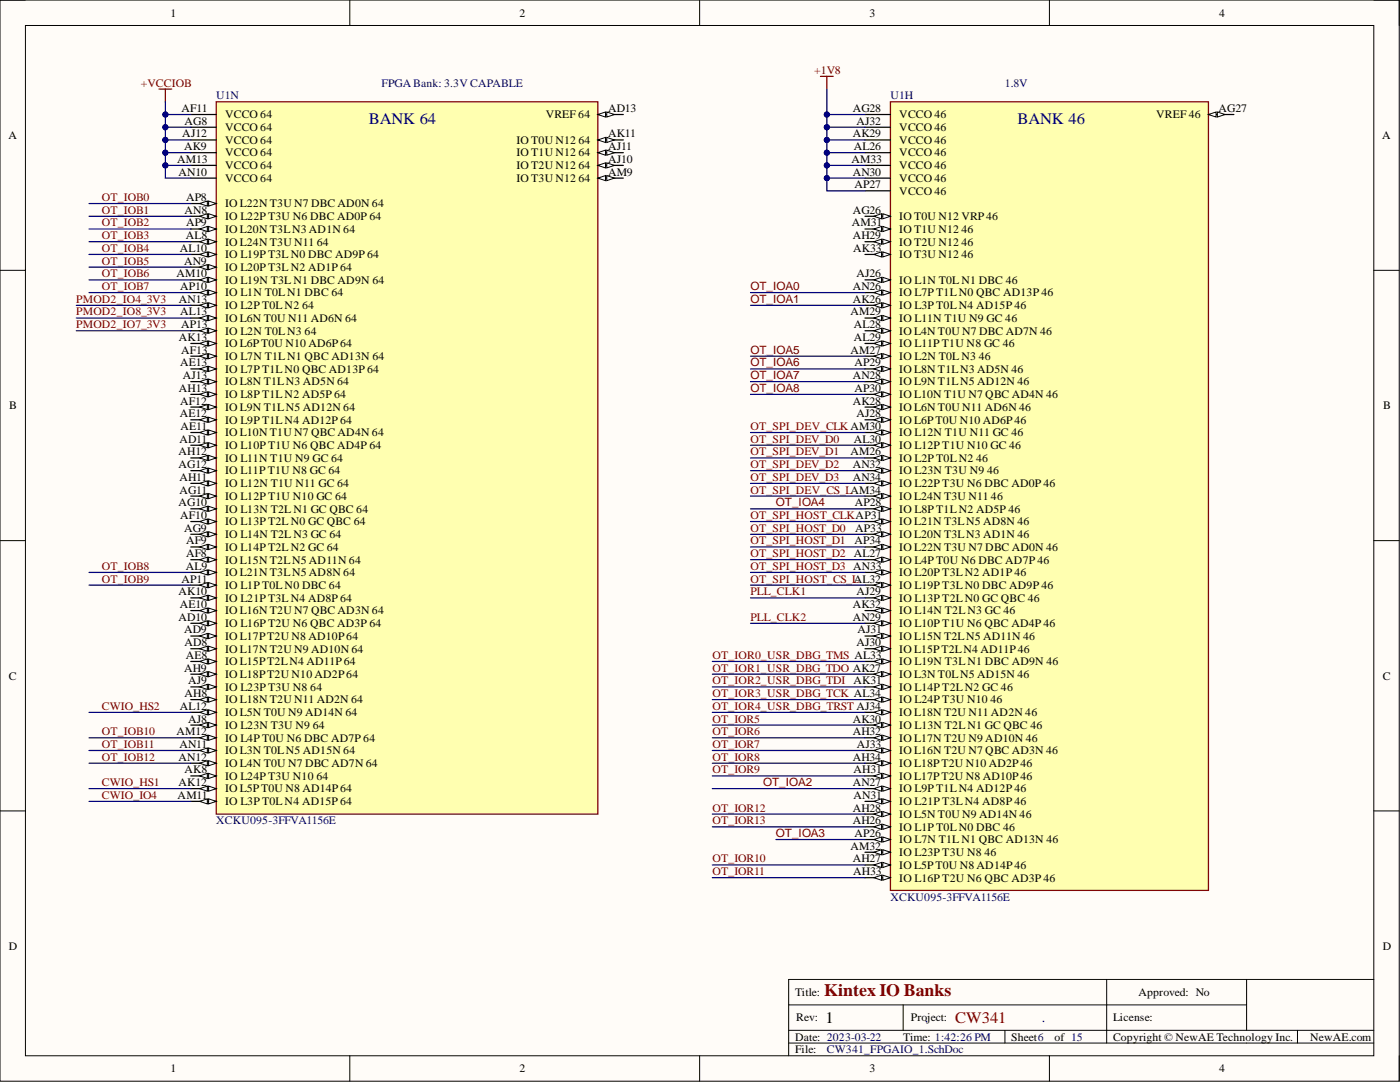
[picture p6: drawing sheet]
<svg xmlns="http://www.w3.org/2000/svg" width="279mm" height="216mm" viewBox="0 0 279 216" stroke-linecap="round" stroke-linejoin="round" font-family="sans-serif">
<defs><g id="words">
<text font-size="3.5" fill="#800000" x="164.5" y="198.7">Kintex IO Banks</text>
<g font-size="3.2" fill="#000080">
<text x="73.6" y="24.7">BANK 64</text>
<text x="203.1" y="24.7">BANK 46</text>
</g>
<text font-size="3.2" x="164.8" y="204.2">1</text>
<text font-size="3.2" fill="#800000" x="190.7" y="204.2">CW341</text>
<g font-size="2.8" fill="#000080">
<text x="184.6" y="204">.</text>
<text x="207.9" y="204">.</text>
</g>
<g font-size="2.3">
<text x="34" y="3.3">1</text>
<text x="103.7" y="3.3">2</text>
<text x="173.6" y="3.3">3</text>
<text x="243.3" y="3.3">4</text>
<text x="36.2" y="22.3">AF11</text>
<text x="44.9" y="23.6">VCCO 64</text>
<text x="108.9" y="23.6">VREF 64</text>
<text x="121.3" y="22.3">AD13</text>
<text x="170.2" y="22.3">AG28</text>
<text x="179.5" y="23.6">VCCO 46</text>
<text x="230.8" y="23.6">VREF 46</text>
<text x="243.2" y="22.3">AG27</text>
<text x="1.7" y="27.8">A</text>
<text x="36.4" y="27.4">AJ12</text>
<text x="36.7" y="30">AK9</text>
<text x="36.8" y="24.9">AG8</text>
<text x="44.9" y="26.2">VCCO 64</text>
<text x="44.9" y="28.7">VCCO 64</text>
<text x="103.1" y="28.7">IO T0U N12</text>
<text x="115.5" y="28.7">64</text>
<text x="121.3" y="27.4">AK11</text>
<text x="121.3" y="30">AJ11</text>
<text x="170.2" y="27.4">AK29</text>
<text x="170.4" y="30">AL26</text>
<text x="170.9" y="24.9">AJ32</text>
<text x="179.5" y="26.2">VCCO 46</text>
<text x="179.5" y="28.7">VCCO 46</text>
<text x="275.9" y="27.8">A</text>
<text x="35.4" y="32.5">AM13</text>
<text x="35.6" y="35">AN10</text>
<text x="44.9" y="31.2">VCCO 64</text>
<text x="44.9" y="33.8">VCCO 64</text>
<text x="103.1" y="31.2">IO T1U N12</text>
<text x="103.1" y="33.8">IO T2U N12</text>
<text x="115.5" y="31.2">64</text>
<text x="115.5" y="33.8">64</text>
<text x="121.3" y="32.5">AJ10</text>
<text x="121.3" y="35">AM9</text>
<text x="169.9" y="32.5">AM33</text>
<text x="170.2" y="35">AN30</text>
<text x="179.5" y="31.2">VCCO 46</text>
<text x="179.5" y="33.8">VCCO 46</text>
<text x="37.1" y="40.1">AP8</text>
<text x="44.9" y="36.3">VCCO 64</text>
<text x="44.9" y="41.4">IO L22N T3U N7 DBC AD0N 64</text>
<text x="103.1" y="36.3">IO T3U N12</text>
<text x="115.5" y="36.3">64</text>
<text x="170.5" y="37.6">AP27</text>
<text x="179.5" y="36.3">VCCO 46</text>
<text x="179.5" y="38.8">VCCO 46</text>
<text x="36.8" y="42.6">AN8</text>
<text x="37.1" y="47.7">AL8</text>
<text x="37.1" y="45.2">AP9</text>
<text x="44.9" y="43.9">IO L22P T3U N6 DBC AD0P 64</text>
<text x="44.9" y="46.5">IO L20N T3LN3 AD1N 64</text>
<text x="170" y="45.2">AM31</text>
<text x="170.2" y="42.6">AG26</text>
<text x="170.2" y="47.7">AH29</text>
<text x="179.5" y="43.9">IO T0U N12 VRP 46</text>
<text x="179.5" y="46.5">IO T1U N12</text>
<text x="191.9" y="46.5">46</text>
<text x="35.9" y="50.3">AL10</text>
<text x="36.7" y="52.8">AN9</text>
<text x="44.9" y="49">IO L24N T3U N11</text>
<text x="44.9" y="51.5">IO L19P T3L N0 DBC AD9P 64</text>
<text x="63.2" y="49">64</text>
<text x="170.3" y="50.3">AK33</text>
<text x="179.5" y="49">IO T2U N12</text>
<text x="179.5" y="51.5">IO T3U N12</text>
<text x="191.9" y="49">46</text>
<text x="191.9" y="51.5">46</text>
<text x="35.2" y="55.3">AM10</text>
<text x="36" y="57.9">AP10</text>
<text x="44.9" y="54.1">IO L20P T3L N2 AD1P 64</text>
<text x="44.9" y="56.6">IO L19N T3L N1 DBC AD9N 64</text>
<text x="44.9" y="59.1">IO L1N T0L N1 DBC 64</text>
<text x="170.2" y="57.9">AN26</text>
<text x="170.9" y="55.3">AJ26</text>
<text x="179.5" y="56.6">IO L1N T0L N1 DBC 46</text>
<text x="179.5" y="59.1">IO L7P T1L N0 QBC AD13P 46</text>
<text x="35.7" y="60.4">AN13</text>
<text x="36" y="63">AL13</text>
<text x="36.1" y="65.5">AP13</text>
<text x="44.9" y="61.7">IO L2P T0L N2</text>
<text x="44.9" y="64.2">IO L6N T0U N11 AD6N 64</text>
<text x="60.3" y="61.7">64</text>
<text x="169.7" y="63">AM29</text>
<text x="170.2" y="60.4">AK26</text>
<text x="170.4" y="65.5">AL28</text>
<text x="179.5" y="61.7">IO L3P T0L N4 AD15P 46</text>
<text x="179.5" y="64.2">IO L11N T1U N9 GC 46</text>
<text x="35.7" y="68">AK13</text>
<text x="36.1" y="70.6">AF13</text>
<text x="44.9" y="66.8">IO L2N T0L N3</text>
<text x="44.9" y="69.3">IO L6PT0U N10 AD6P64</text>
<text x="44.9" y="71.8">IO L7N T1L N1 QBC AD13N 64</text>
<text x="60.8" y="66.8">64</text>
<text x="169.7" y="70.6">AM27</text>
<text x="170.4" y="68">AL29</text>
<text x="179.5" y="66.8">IO L4N T0U N7 DBC AD7N 46</text>
<text x="179.5" y="69.3">IO L11P T1U N8 GC 46</text>
<text x="179.5" y="71.8">IO L2N T0L N3</text>
<text x="195.3" y="71.8">46</text>
<text x="36" y="73.1">AE13</text>
<text x="36.5" y="75.6">AJ13</text>
<text x="44.9" y="74.4">IO L7P T1L N0 QBC AD13P 64</text>
<text x="44.9" y="76.9">IO L8N T1LN3 AD5N 64</text>
<text x="170.2" y="75.6">AN28</text>
<text x="170.5" y="73.1">AP29</text>
<text x="179.5" y="74.4">IO L8N T1LN3 AD5N 46</text>
<text x="179.5" y="76.9">IO L9N T1LN5 AD12N 46</text>
<text x="1.9" y="81.6">B</text>
<text x="35.7" y="78.2">AH13</text>
<text x="35.9" y="83.3">AE12</text>
<text x="36" y="80.7">AF12</text>
<text x="44.9" y="79.4">IO L8P T1L N2 AD5P 64</text>
<text x="44.9" y="82">IO L9N T1LN5 AD12N 64</text>
<text x="170.2" y="80.7">AK28</text>
<text x="170.5" y="78.2">AP30</text>
<text x="170.9" y="83.3">AJ28</text>
<text x="179.5" y="79.4">IO L10N T1U N7 QBC AD4N 46</text>
<text x="179.5" y="82">IO L6N T0U N11 AD6N 46</text>
<text x="276" y="81.6">B</text>
<text x="35.8" y="88.3">AD11</text>
<text x="36" y="85.8">AE11</text>
<text x="44.9" y="84.5">IO L9P T1L N4 AD12P 64</text>
<text x="44.9" y="87.1">IO L10N T1U N7 QBC AD4N 64</text>
<text x="44.9" y="89.6">IO L10P T1U N6 QBC AD4P 64</text>
<text x="170.4" y="88.3">AL30</text>
<text x="179.5" y="84.5">IO L6PT0U N10 AD6P46</text>
<text x="179.5" y="87.1">IO L12N T1U N11 GC 46</text>
<text x="179.5" y="89.6">IO L12P T1U N10 GC 46</text>
<text x="35.6" y="90.9">AH12</text>
<text x="35.6" y="93.4">AG12</text>
<text x="35.8" y="95.9">AH11</text>
<text x="44.9" y="92.1">IO L11N T1U N9 GC 64</text>
<text x="44.9" y="94.7">IO L11P T1U N8 GC 64</text>
<text x="169.7" y="90.9">AM26</text>
<text x="170.2" y="93.4">AN32</text>
<text x="170.2" y="95.9">AN34</text>
<text x="179.5" y="92.1">IO L2P T0L N2</text>
<text x="179.5" y="94.7">IO L23N T3U N9</text>
<text x="194.8" y="92.1">46</text>
<text x="197" y="94.7">46</text>
<text x="35.6" y="101">AG10</text>
<text x="35.8" y="98.5">AG11</text>
<text x="44.9" y="97.2">IO L12N T1U N11 GC 64</text>
<text x="44.9" y="99.8">IO L12P T1U N10 GC 64</text>
<text x="170.6" y="101">AP28</text>
<text x="179.5" y="97.2">IO L22P T3U N6 DBC AD0P 46</text>
<text x="179.5" y="99.8">IO L24N T3U N11</text>
<text x="197.8" y="99.8">46</text>
<text x="36" y="103.6">AF10</text>
<text x="36.7" y="106.1">AG9</text>
<text x="44.9" y="102.3">IO L13N T2L N1 GC QBC 64</text>
<text x="44.9" y="104.8">IO L13P T2L N0 GC QBC 64</text>
<text x="44.9" y="107.4">IO L14N T2L N3 GC 64</text>
<text x="170.7" y="106.1">AP33</text>
<text x="179.5" y="102.3">IO L8P T1L N2 AD5P 46</text>
<text x="179.5" y="104.8">IO L21N T3LN5 AD8N 46</text>
<text x="179.5" y="107.4">IO L20N T3LN3 AD1N 46</text>
<text x="37.1" y="113.7">AL9</text>
<text x="37.1" y="108.6">AF9</text>
<text x="37.1" y="111.2">AF8</text>
<text x="44.9" y="109.9">IO L14P T2L N2 GC 64</text>
<text x="44.9" y="112.4">IO L15N T2LN5 AD11N 64</text>
<text x="170.4" y="111.2">AL27</text>
<text x="170.5" y="108.6">AP34</text>
<text x="179.5" y="109.9">IO L22N T3U N7 DBC AD0N 46</text>
<text x="179.5" y="112.4">IO L4P T0U N6 DBC AD7P 46</text>
<text x="35.6" y="118.8">AK10</text>
<text x="36.2" y="116.3">AP11</text>
<text x="44.9" y="115">IO L21N T3LN5 AD8N 64</text>
<text x="44.9" y="117.5">IO L1P T0L N0 DBC 64</text>
<text x="170.4" y="116.3">AL32</text>
<text x="170.9" y="118.8">AJ29</text>
<text x="179.5" y="115">IO L20P T3L N2 AD1P 46</text>
<text x="179.5" y="117.5">IO L19P T3L N0 DBC AD9P 46</text>
<text x="35.6" y="123.9">AD10</text>
<text x="35.9" y="121.3">AE10</text>
<text x="44.9" y="120.1">IO L21P T3L N4 AD8P 64</text>
<text x="44.9" y="122.6">IO L16N T2U N7 QBC AD3N 64</text>
<text x="44.9" y="125.1">IO L16P T2U N6 QBC AD3P 64</text>
<text x="170.2" y="121.3">AK32</text>
<text x="170.2" y="123.9">AN29</text>
<text x="179.5" y="120.1">IO L13P T2L N0 GC QBC 46</text>
<text x="179.5" y="122.6">IO L14N T2L N3 GC 46</text>
<text x="179.5" y="125.1">IO L10P T1U N6 QBC AD4P 46</text>
<text x="36.7" y="126.4">AD9</text>
<text x="36.8" y="128.9">AD8</text>
<text x="37.1" y="131.5">AE8</text>
<text x="44.9" y="127.7">IO L17PT2U N8 AD10P64</text>
<text x="44.9" y="130.2">IO L17N T2U N9 AD10N 64</text>
<text x="170.9" y="128.9">AJ30</text>
<text x="171.1" y="126.4">AJ31</text>
<text x="179.5" y="127.7">IO L15N T2LN5 AD11N 46</text>
<text x="179.5" y="130.2">IO L15PT2LN4 AD11P46</text>
<text x="1.8" y="135.6">C</text>
<text x="36.7" y="134">AH9</text>
<text x="37.6" y="136.6">AJ9</text>
<text x="44.9" y="132.7">IO L15PT2LN4 AD11P64</text>
<text x="44.9" y="135.3">IO L18PT2U N10 AD2P64</text>
<text x="44.9" y="137.8">IO L23P T3U N8</text>
<text x="61.9" y="137.8">64</text>
<text x="170.3" y="136.6">AK31</text>
<text x="179.5" y="132.7">IO L19N T3L N1 DBC AD9N 46</text>
<text x="179.5" y="135.3">IO L3N T0LN5 AD15N 46</text>
<text x="179.5" y="137.8">IO L14P T2L N2 GC 46</text>
<text x="275.9" y="135.6">C</text>
<text x="35.9" y="141.6">AL12</text>
<text x="36.8" y="139.1">AH8</text>
<text x="44.9" y="140.4">IO L18N T2U N11 AD2N 64</text>
<text x="44.9" y="142.9">IO L5N T0U N9 AD14N 64</text>
<text x="179.5" y="140.4">IO L24P T3U N10</text>
<text x="179.5" y="142.9">IO L18N T2U N11 AD2N 46</text>
<text x="197.7" y="140.4">46</text>
<text x="35.2" y="146.7">AM12</text>
<text x="35.8" y="149.2">AN11</text>
<text x="37.6" y="144.2">AJ8</text>
<text x="44.9" y="145.4">IO L23N T3U N9</text>
<text x="44.9" y="148">IO L4P T0U N6 DBC AD7P 64</text>
<text x="62.4" y="145.4">64</text>
<text x="170.2" y="144.2">AK30</text>
<text x="170.2" y="146.7">AH32</text>
<text x="171" y="149.2">AJ33</text>
<text x="179.5" y="145.4">IO L13N T2L N1 GC QBC 46</text>
<text x="179.5" y="148">IO L17N T2U N9 AD10N 46</text>
<text x="35.6" y="151.8">AN12</text>
<text x="36.8" y="154.3">AK8</text>
<text x="44.9" y="150.5">IO L3N T0LN5 AD15N 64</text>
<text x="44.9" y="153.1">IO L4N T0U N7 DBC AD7N 64</text>
<text x="44.9" y="155.6">IO L24P T3U N10</text>
<text x="63.1" y="155.6">64</text>
<text x="170.2" y="151.8">AH34</text>
<text x="170.3" y="154.3">AH31</text>
<text x="179.5" y="150.5">IO L16N T2U N7 QBC AD3N 46</text>
<text x="179.5" y="153.1">IO L18PT2U N10 AD2P46</text>
<text x="179.5" y="155.6">IO L17PT2U N8 AD10P46</text>
<text x="35.5" y="159.4">AM11</text>
<text x="35.6" y="156.9">AK12</text>
<text x="44.9" y="158.1">IO L5PT0U N8 AD14P64</text>
<text x="44.9" y="160.7">IO L3P T0L N4 AD15P 64</text>
<text x="170.2" y="156.9">AN27</text>
<text x="170.2" y="161.9">AH28</text>
<text x="170.3" y="159.4">AN31</text>
<text x="179.5" y="158.1">IO L9P T1L N4 AD12P 46</text>
<text x="179.5" y="160.7">IO L21P T3L N4 AD8P 46</text>
<text x="170.2" y="164.5">AH26</text>
<text x="170.5" y="167">AP26</text>
<text x="179.5" y="163.2">IO L5N T0U N9 AD14N 46</text>
<text x="179.5" y="165.7">IO L1P T0L N0 DBC 46</text>
<text x="169.7" y="169.5">AM32</text>
<text x="170.2" y="172.1">AH27</text>
<text x="179.5" y="168.3">IO L7N T1L N1 QBC AD13N 46</text>
<text x="179.5" y="170.8">IO L23P T3U N8</text>
<text x="179.5" y="173.4">IO L5PT0U N8 AD14P46</text>
<text x="196.5" y="170.8">46</text>
<text x="170.3" y="174.6">AH33</text>
<text x="179.5" y="175.9">IO L16P T2U N6 QBC AD3P 46</text>
<text x="1.8" y="189.5">D</text>
<text x="275.9" y="189.5">D</text>
<text x="158.7" y="198.7">Title:</text>
<text x="158.9" y="203.8">Rev:</text>
<text x="181.8" y="203.8">Project:</text>
<text x="222.1" y="203.8">License:</text>
<text x="227.2" y="198.7">Approved: No</text>
<text x="158.7" y="207.6">Date: 2023-03-22</text>
<text x="180.2" y="207.6">Time: 1:42:26 PM</text>
<text x="201.8" y="207.6">Sheet6</text>
<text x="210.5" y="207.6">of 15</text>
<text x="222.1" y="207.6">Copyright © NewAE Technology Inc.</text>
<text x="261.5" y="207.6">NewAE.com</text>
<text x="34" y="214">1</text>
<text x="103.7" y="214">2</text>
<text x="158.7" y="210.2">File:</text>
<text x="173.6" y="214">3</text>
<text x="243.3" y="214">4</text>
</g>
<g font-size="2.3" fill="#800000">
<text x="28.1" y="17.3">+VCCIOB</text>
<text x="162.5" y="14.7">+1V8</text>
<text x="20.3" y="40.1">OT_IOB0</text>
<text x="20.3" y="42.6">OT_IOB1</text>
<text x="20.3" y="45.2">OT_IOB2</text>
<text x="20.3" y="47.7">OT_IOB3</text>
<text x="20.3" y="50.3">OT_IOB4</text>
<text x="20.3" y="52.8">OT_IOB5</text>
<text x="20.3" y="55.3">OT_IOB6</text>
<text x="20.3" y="57.9">OT_IOB7</text>
<text x="149.8" y="57.9">OT_IOA0</text>
<text x="15.2" y="60.4">PMOD2_IO4_3V3</text>
<text x="15.2" y="63">PMOD2_IO8_3V3</text>
<text x="15.2" y="65.5">PMOD2_IO7_3V3</text>
<text x="149.8" y="60.4">OT_IOA1</text>
<text x="149.8" y="70.6">OT_IOA5</text>
<text x="149.8" y="73.1">OT_IOA6</text>
<text x="149.8" y="75.6">OT_IOA7</text>
<text x="149.8" y="78.2">OT_IOA8</text>
<text x="149.8" y="85.8">OT_SPI_DEV_CLK AM30</text>
<text x="149.8" y="88.3">OT_SPI_DEV_D0</text>
<text x="149.8" y="90.9">OT_SPI_DEV_D1</text>
<text x="149.8" y="93.4">OT_SPI_DEV_D2</text>
<text x="149.8" y="95.9">OT_SPI_DEV_D3</text>
<text x="149.8" y="98.5">OT_SPI_DEV_CS_LAM34</text>
<text x="154.9" y="101">OT_IOA4</text>
<text x="149.8" y="106.1">OT_SPI_HOST_D0</text>
<text x="149.8" y="103.6">OT_SPI_HOST_CLKAP31</text>
<text x="20.3" y="113.7">OT_IOB8</text>
<text x="149.8" y="108.6">OT_SPI_HOST_D1</text>
<text x="149.8" y="111.2">OT_SPI_HOST_D2</text>
<text x="149.8" y="113.7">OT_SPI_HOST_D3 AN33</text>
<text x="20.3" y="116.3">OT_IOB9</text>
<text x="149.8" y="116.3">OT_SPI_HOST_CS_L</text>
<text x="149.8" y="118.8">PLL_CLK1</text>
<text x="149.8" y="123.9">PLL_CLK2</text>
<text x="142.2" y="131.5">OT_IOR0_USR_DBG_TMS AL33</text>
<text x="142.2" y="136.6">OT_IOR2_USR_DBG_TDI</text>
<text x="142.2" y="134">OT_IOR1_USR_DBG_TDO AK27</text>
<text x="20.3" y="141.6">CWIO_HS2</text>
<text x="142.2" y="141.6">OT_IOR4_USR_DBG_TRST AJ34</text>
<text x="142.2" y="139.1">OT_IOR3_USR_DBG_TCK AL34</text>
<text x="20.3" y="146.7">OT_IOB10</text>
<text x="20.3" y="149.2">OT_IOB11</text>
<text x="142.2" y="144.2">OT_IOR5</text>
<text x="142.2" y="146.7">OT_IOR6</text>
<text x="142.2" y="149.2">OT_IOR7</text>
<text x="20.3" y="151.8">OT_IOB12</text>
<text x="142.2" y="151.8">OT_IOR8</text>
<text x="142.2" y="154.3">OT_IOR9</text>
<text x="20.3" y="159.4">CWIO_IO4</text>
<text x="20.3" y="156.9">CWIO_HS1</text>
<text x="142.2" y="161.9">OT_IOR12</text>
<text x="152.3" y="156.9">OT_IOA2</text>
<text x="142.2" y="164.5">OT_IOR13</text>
<text x="154.9" y="167">OT_IOA3</text>
<text x="142.2" y="172.1">OT_IOR10</text>
<text x="142.2" y="174.6">OT_IOR11</text>
</g>
<g font-size="2.3" fill="#000080">
<text x="76.2" y="17.3">FPGA Bank: 3.3V CAPABLE</text>
<text x="200.6" y="17.3">1.8V</text>
<text x="43.2" y="19.8">U1N</text>
<text x="177.7" y="19.8">U1H</text>
<text x="43.2" y="164.5">XCKU095-3FFVA1156E</text>
<text x="177.7" y="179.7">XCKU095-3FFVA1156E</text>
<text x="165" y="210.2">CW341_FPGAIO_1.SchDoc</text>
</g>
</g></defs>
<path d="M0 0h279.2v215.7h-279.2z" fill-rule="evenodd" fill="#fffcf8"/>
<path d="M0 0h279.2v215.7h-279.2z" fill="none" stroke="#000" stroke-width=".2"/>
<path d="M5.1 5.1h269.1v205.6h-269.1z" fill-rule="evenodd" fill="#fffcf8"/>
<g fill="none" stroke="#000" stroke-width=".2">
<path d="M0 0h5.1M5.1 5.1h269.1v205.6h-269.1zM69.8 0v5.1M139.6 0v5.1M209.4 0v5.1M274.2 0h5v5.1M0 53.9h5.1M274.2 53.9h5M0 107.9h5.1M274.2 107.9h5M0 161.8h5.1M274.2 161.8h5"/>
<path d="M220.9 195.4v12.7M248.8 195.4v10.2M274.2 195.4h-116.8v15.3M69.8 210.7v5M139.6 210.7v5M157.4 200.5h91.4M157.4 208.1h116.8M157.4 205.6h116.8M180.2 200.5v5.1M200.6 205.6v2.5M209.4 210.7v5M258.9 205.6v2.5"/>
<path d="M279.2 210.7v5"/>
</g>
<path d="M177.7 20.3h63.5v157.4h-63.5z" fill-rule="evenodd" fill="#ffffb0"/>
<path d="M177.7 20.3h63.5v157.4h-63.5z" fill="none" stroke="#800000" stroke-width=".25"/>
<path d="M172.6 22.9h5.1M172.6 25.4h5.1M172.6 27.9h5.1M172.6 30.5h5.1M172.6 33h5.1M172.6 35.5h5.1M172.6 38.1h5.1M172.6 43.2h5.1" fill="none" stroke="#000" stroke-width=".25"/>
<path d="M176.2 42.6l1.5 .6-1.5 .5z" fill="#f8fcff"/>
<path d="M176.2 42.6l1.5 .6-1.5 .5z" fill="none" stroke="#000" stroke-width=".2"/>
<path d="M174.4 43.2l1.5-.6v1.1z" fill="#f8fcff"/>
<path d="M174.4 43.2l1.5-.6v1.1z" fill="none" stroke="#000" stroke-width=".2"/>
<path d="M172.6 45.7h5.1" fill="none" stroke="#000" stroke-width=".25"/>
<path d="M176.2 45.2l1.5 .5-1.5 .5z" fill="#f8fcff"/>
<path d="M176.2 45.2l1.5 .5-1.5 .5z" fill="none" stroke="#000" stroke-width=".2"/>
<path d="M174.4 45.7l1.5-.5v1z" fill="#f8fcff"/>
<path d="M174.4 45.7l1.5-.5v1z" fill="none" stroke="#000" stroke-width=".2"/>
<path d="M172.6 48.2h5.1" fill="none" stroke="#000" stroke-width=".25"/>
<path d="M176.2 47.7l1.5 .5-1.5 .5z" fill="#f8fcff"/>
<path d="M176.2 47.7l1.5 .5-1.5 .5z" fill="none" stroke="#000" stroke-width=".2"/>
<path d="M174.4 48.2l1.5-.5v1z" fill="#f8fcff"/>
<path d="M174.4 48.2l1.5-.5v1z" fill="none" stroke="#000" stroke-width=".2"/>
<path d="M172.6 50.8h5.1" fill="none" stroke="#000" stroke-width=".25"/>
<path d="M176.2 50.3l1.5 .5-1.5 .5z" fill="#f8fcff"/>
<path d="M176.2 50.3l1.5 .5-1.5 .5z" fill="none" stroke="#000" stroke-width=".2"/>
<path d="M174.4 50.8l1.5-.5v1z" fill="#f8fcff"/>
<path d="M174.4 50.8l1.5-.5v1z" fill="none" stroke="#000" stroke-width=".2"/>
<path d="M172.6 55.8h5.1" fill="none" stroke="#000" stroke-width=".25"/>
<path d="M176.2 55.3l1.5 .5-1.5 .6z" fill="#f8fcff"/>
<path d="M176.2 55.3l1.5 .5-1.5 .6z" fill="none" stroke="#000" stroke-width=".2"/>
<path d="M174.4 55.8l1.5-.5v1.1z" fill="#f8fcff"/>
<path d="M174.4 55.8l1.5-.5v1.1z" fill="none" stroke="#000" stroke-width=".2"/>
<path d="M172.6 58.4h5.1" fill="none" stroke="#000" stroke-width=".25"/>
<path d="M176.2 57.9l1.5 .5-1.5 .5z" fill="#f8fcff"/>
<path d="M176.2 57.9l1.5 .5-1.5 .5z" fill="none" stroke="#000" stroke-width=".2"/>
<path d="M174.4 58.4l1.5-.5v1z" fill="#f8fcff"/>
<path d="M174.4 58.4l1.5-.5v1z" fill="none" stroke="#000" stroke-width=".2"/>
<path d="M172.6 60.9h5.1" fill="none" stroke="#000" stroke-width=".25"/>
<path d="M176.2 60.4l1.5 .5-1.5 .5z" fill="#f8fcff"/>
<path d="M176.2 60.4l1.5 .5-1.5 .5z" fill="none" stroke="#000" stroke-width=".2"/>
<path d="M174.4 60.9l1.5-.5v1z" fill="#f8fcff"/>
<path d="M174.4 60.9l1.5-.5v1z" fill="none" stroke="#000" stroke-width=".2"/>
<path d="M172.6 63.5h5.1" fill="none" stroke="#000" stroke-width=".25"/>
<path d="M176.2 63l1.5 .5-1.5 .5z" fill="#f8fcff"/>
<path d="M176.2 63l1.5 .5-1.5 .5z" fill="none" stroke="#000" stroke-width=".2"/>
<path d="M174.4 63.5l1.5-.5v1z" fill="#f8fcff"/>
<path d="M174.4 63.5l1.5-.5v1z" fill="none" stroke="#000" stroke-width=".2"/>
<path d="M172.6 66h5.1" fill="none" stroke="#000" stroke-width=".25"/>
<path d="M176.2 65.5l1.5 .5-1.5 .5z" fill="#f8fcff"/>
<path d="M176.2 65.5l1.5 .5-1.5 .5z" fill="none" stroke="#000" stroke-width=".2"/>
<path d="M174.4 66l1.5-.5v1z" fill="#f8fcff"/>
<path d="M174.4 66l1.5-.5v1z" fill="none" stroke="#000" stroke-width=".2"/>
<path d="M172.6 68.5h5.1" fill="none" stroke="#000" stroke-width=".25"/>
<path d="M176.2 68l1.5 .5-1.5 .5z" fill="#f8fcff"/>
<path d="M176.2 68l1.5 .5-1.5 .5z" fill="none" stroke="#000" stroke-width=".2"/>
<path d="M174.4 68.5l1.5-.5v1z" fill="#f8fcff"/>
<path d="M174.4 68.5l1.5-.5v1z" fill="none" stroke="#000" stroke-width=".2"/>
<path d="M172.6 71.1h5.1" fill="none" stroke="#000" stroke-width=".25"/>
<path d="M176.2 70.6l1.5 .5-1.5 .5z" fill="#f8fcff"/>
<path d="M176.2 70.6l1.5 .5-1.5 .5z" fill="none" stroke="#000" stroke-width=".2"/>
<path d="M174.4 71.1l1.5-.5v1z" fill="#f8fcff"/>
<path d="M174.4 71.1l1.5-.5v1z" fill="none" stroke="#000" stroke-width=".2"/>
<path d="M172.6 73.6h5.1" fill="none" stroke="#000" stroke-width=".25"/>
<path d="M176.2 73.1l1.5 .5-1.5 .5z" fill="#f8fcff"/>
<path d="M176.2 73.1l1.5 .5-1.5 .5z" fill="none" stroke="#000" stroke-width=".2"/>
<path d="M174.4 73.6l1.5-.5v1z" fill="#f8fcff"/>
<path d="M174.4 73.6l1.5-.5v1z" fill="none" stroke="#000" stroke-width=".2"/>
<path d="M172.6 76.1h5.1" fill="none" stroke="#000" stroke-width=".25"/>
<path d="M176.2 75.6l1.5 .5-1.5 .6z" fill="#f8fcff"/>
<path d="M176.2 75.6l1.5 .5-1.5 .6z" fill="none" stroke="#000" stroke-width=".2"/>
<path d="M174.4 76.1l1.5-.5v1.1z" fill="#f8fcff"/>
<path d="M174.4 76.1l1.5-.5v1.1z" fill="none" stroke="#000" stroke-width=".2"/>
<path d="M172.6 78.7h5.1" fill="none" stroke="#000" stroke-width=".25"/>
<path d="M176.2 78.2l1.5 .5-1.5 .5z" fill="#f8fcff"/>
<path d="M176.2 78.2l1.5 .5-1.5 .5z" fill="none" stroke="#000" stroke-width=".2"/>
<path d="M174.4 78.7l1.5-.5v1z" fill="#f8fcff"/>
<path d="M174.4 78.7l1.5-.5v1z" fill="none" stroke="#000" stroke-width=".2"/>
<path d="M172.6 81.2h5.1" fill="none" stroke="#000" stroke-width=".25"/>
<path d="M176.2 80.7l1.5 .5-1.5 .5z" fill="#f8fcff"/>
<path d="M176.2 80.7l1.5 .5-1.5 .5z" fill="none" stroke="#000" stroke-width=".2"/>
<path d="M174.4 81.2l1.5-.5v1z" fill="#f8fcff"/>
<path d="M174.4 81.2l1.5-.5v1z" fill="none" stroke="#000" stroke-width=".2"/>
<path d="M172.6 83.8h5.1" fill="none" stroke="#000" stroke-width=".25"/>
<path d="M176.2 83.3l1.5 .5-1.5 .5z" fill="#f8fcff"/>
<path d="M176.2 83.3l1.5 .5-1.5 .5z" fill="none" stroke="#000" stroke-width=".2"/>
<path d="M174.4 83.8l1.5-.5v1z" fill="#f8fcff"/>
<path d="M174.4 83.8l1.5-.5v1z" fill="none" stroke="#000" stroke-width=".2"/>
<path d="M172.6 86.3h5.1" fill="none" stroke="#000" stroke-width=".25"/>
<path d="M176.2 85.8l1.5 .5-1.5 .5z" fill="#f8fcff"/>
<path d="M176.2 85.8l1.5 .5-1.5 .5z" fill="none" stroke="#000" stroke-width=".2"/>
<path d="M174.4 86.3l1.5-.5v1z" fill="#f8fcff"/>
<path d="M174.4 86.3l1.5-.5v1z" fill="none" stroke="#000" stroke-width=".2"/>
<path d="M172.6 88.8h5.1" fill="none" stroke="#000" stroke-width=".25"/>
<path d="M176.2 88.3l1.5 .5-1.5 .5z" fill="#f8fcff"/>
<path d="M176.2 88.3l1.5 .5-1.5 .5z" fill="none" stroke="#000" stroke-width=".2"/>
<path d="M174.4 88.8l1.5-.5v1z" fill="#f8fcff"/>
<path d="M174.4 88.8l1.5-.5v1z" fill="none" stroke="#000" stroke-width=".2"/>
<path d="M172.6 91.4h5.1" fill="none" stroke="#000" stroke-width=".25"/>
<path d="M176.2 90.9l1.5 .5-1.5 .5z" fill="#f8fcff"/>
<path d="M176.2 90.9l1.5 .5-1.5 .5z" fill="none" stroke="#000" stroke-width=".2"/>
<path d="M174.4 91.4l1.5-.5v1z" fill="#f8fcff"/>
<path d="M174.4 91.4l1.5-.5v1z" fill="none" stroke="#000" stroke-width=".2"/>
<path d="M172.6 93.9h5.1" fill="none" stroke="#000" stroke-width=".25"/>
<path d="M176.2 93.4l1.5 .5-1.5 .5z" fill="#f8fcff"/>
<path d="M176.2 93.4l1.5 .5-1.5 .5z" fill="none" stroke="#000" stroke-width=".2"/>
<path d="M174.4 93.9l1.5-.5v1z" fill="#f8fcff"/>
<path d="M174.4 93.9l1.5-.5v1z" fill="none" stroke="#000" stroke-width=".2"/>
<path d="M172.6 96.5h5.1" fill="none" stroke="#000" stroke-width=".25"/>
<path d="M176.2 95.9l1.5 .6-1.5 .5z" fill="#f8fcff"/>
<path d="M176.2 95.9l1.5 .6-1.5 .5z" fill="none" stroke="#000" stroke-width=".2"/>
<path d="M174.4 96.5l1.5-.6v1.1z" fill="#f8fcff"/>
<path d="M174.4 96.5l1.5-.6v1.1z" fill="none" stroke="#000" stroke-width=".2"/>
<path d="M172.6 99h5.1" fill="none" stroke="#000" stroke-width=".25"/>
<path d="M176.2 98.5l1.5 .5-1.5 .5z" fill="#f8fcff"/>
<path d="M176.2 98.5l1.5 .5-1.5 .5z" fill="none" stroke="#000" stroke-width=".2"/>
<path d="M174.4 99l1.5-.5v1z" fill="#f8fcff"/>
<path d="M174.4 99l1.5-.5v1z" fill="none" stroke="#000" stroke-width=".2"/>
<path d="M172.6 101.5h5.1" fill="none" stroke="#000" stroke-width=".25"/>
<path d="M176.2 101l1.5 .5-1.5 .5z" fill="#f8fcff"/>
<path d="M176.2 101l1.5 .5-1.5 .5z" fill="none" stroke="#000" stroke-width=".2"/>
<path d="M174.4 101.5l1.5-.5v1z" fill="#f8fcff"/>
<path d="M174.4 101.5l1.5-.5v1z" fill="none" stroke="#000" stroke-width=".2"/>
<path d="M172.6 104.1h5.1" fill="none" stroke="#000" stroke-width=".25"/>
<path d="M176.2 103.6l1.5 .5-1.5 .5z" fill="#f8fcff"/>
<path d="M176.2 103.6l1.5 .5-1.5 .5z" fill="none" stroke="#000" stroke-width=".2"/>
<path d="M174.4 104.1l1.5-.5v1z" fill="#f8fcff"/>
<path d="M174.4 104.1l1.5-.5v1z" fill="none" stroke="#000" stroke-width=".2"/>
<path d="M172.6 106.6h5.1" fill="none" stroke="#000" stroke-width=".25"/>
<path d="M176.2 106.1l1.5 .5-1.5 .5z" fill="#f8fcff"/>
<path d="M176.2 106.1l1.5 .5-1.5 .5z" fill="none" stroke="#000" stroke-width=".2"/>
<path d="M174.4 106.6l1.5-.5v1z" fill="#f8fcff"/>
<path d="M174.4 106.6l1.5-.5v1z" fill="none" stroke="#000" stroke-width=".2"/>
<path d="M172.6 109.1h5.1" fill="none" stroke="#000" stroke-width=".25"/>
<path d="M176.2 108.6l1.5 .5-1.5 .6z" fill="#f8fcff"/>
<path d="M176.2 108.6l1.5 .5-1.5 .6z" fill="none" stroke="#000" stroke-width=".2"/>
<path d="M174.4 109.1l1.5-.5v1.1z" fill="#f8fcff"/>
<path d="M174.4 109.1l1.5-.5v1.1z" fill="none" stroke="#000" stroke-width=".2"/>
<path d="M172.6 111.7h5.1" fill="none" stroke="#000" stroke-width=".25"/>
<path d="M176.2 111.2l1.5 .5-1.5 .5z" fill="#f8fcff"/>
<path d="M176.2 111.2l1.5 .5-1.5 .5z" fill="none" stroke="#000" stroke-width=".2"/>
<path d="M174.4 111.7l1.5-.5v1z" fill="#f8fcff"/>
<path d="M174.4 111.7l1.5-.5v1z" fill="none" stroke="#000" stroke-width=".2"/>
<path d="M172.6 114.2h5.1" fill="none" stroke="#000" stroke-width=".25"/>
<path d="M176.2 113.7l1.5 .5-1.5 .5z" fill="#f8fcff"/>
<path d="M176.2 113.7l1.5 .5-1.5 .5z" fill="none" stroke="#000" stroke-width=".2"/>
<path d="M174.4 114.2l1.5-.5v1z" fill="#f8fcff"/>
<path d="M174.4 114.2l1.5-.5v1z" fill="none" stroke="#000" stroke-width=".2"/>
<path d="M172.6 116.8h5.1" fill="none" stroke="#000" stroke-width=".25"/>
<path d="M176.2 116.3l1.5 .5-1.5 .5z" fill="#f8fcff"/>
<path d="M176.2 116.3l1.5 .5-1.5 .5z" fill="none" stroke="#000" stroke-width=".2"/>
<path d="M174.4 116.8l1.5-.5v1z" fill="#f8fcff"/>
<path d="M174.4 116.8l1.5-.5v1z" fill="none" stroke="#000" stroke-width=".2"/>
<path d="M172.6 119.3h5.1" fill="none" stroke="#000" stroke-width=".25"/>
<path d="M176.2 118.8l1.5 .5-1.5 .5z" fill="#f8fcff"/>
<path d="M176.2 118.8l1.5 .5-1.5 .5z" fill="none" stroke="#000" stroke-width=".2"/>
<path d="M174.4 119.3l1.5-.5v1z" fill="#f8fcff"/>
<path d="M174.4 119.3l1.5-.5v1z" fill="none" stroke="#000" stroke-width=".2"/>
<path d="M172.6 121.8h5.1" fill="none" stroke="#000" stroke-width=".25"/>
<path d="M176.2 121.3l1.5 .5-1.5 .5z" fill="#f8fcff"/>
<path d="M176.2 121.3l1.5 .5-1.5 .5z" fill="none" stroke="#000" stroke-width=".2"/>
<path d="M174.4 121.8l1.5-.5v1z" fill="#f8fcff"/>
<path d="M174.4 121.8l1.5-.5v1z" fill="none" stroke="#000" stroke-width=".2"/>
<path d="M172.6 124.4h5.1" fill="none" stroke="#000" stroke-width=".25"/>
<path d="M176.2 123.9l1.5 .5-1.5 .5z" fill="#f8fcff"/>
<path d="M176.2 123.9l1.5 .5-1.5 .5z" fill="none" stroke="#000" stroke-width=".2"/>
<path d="M174.4 124.4l1.5-.5v1z" fill="#f8fcff"/>
<path d="M174.4 124.4l1.5-.5v1z" fill="none" stroke="#000" stroke-width=".2"/>
<path d="M172.6 126.9h5.1" fill="none" stroke="#000" stroke-width=".25"/>
<path d="M176.2 126.4l1.5 .5-1.5 .5z" fill="#f8fcff"/>
<path d="M176.2 126.4l1.5 .5-1.5 .5z" fill="none" stroke="#000" stroke-width=".2"/>
<path d="M174.4 126.9l1.5-.5v1z" fill="#f8fcff"/>
<path d="M174.4 126.9l1.5-.5v1z" fill="none" stroke="#000" stroke-width=".2"/>
<path d="M172.6 129.4h5.1" fill="none" stroke="#000" stroke-width=".25"/>
<path d="M176.2 128.9l1.5 .5-1.5 .6z" fill="#f8fcff"/>
<path d="M176.2 128.9l1.5 .5-1.5 .6z" fill="none" stroke="#000" stroke-width=".2"/>
<path d="M174.4 129.4l1.5-.5v1.1z" fill="#f8fcff"/>
<path d="M174.4 129.4l1.5-.5v1.1z" fill="none" stroke="#000" stroke-width=".2"/>
<path d="M172.6 132h5.1" fill="none" stroke="#000" stroke-width=".25"/>
<path d="M176.2 131.5l1.5 .5-1.5 .5z" fill="#f8fcff"/>
<path d="M176.2 131.5l1.5 .5-1.5 .5z" fill="none" stroke="#000" stroke-width=".2"/>
<path d="M174.4 132l1.5-.5v1z" fill="#f8fcff"/>
<path d="M174.4 132l1.5-.5v1z" fill="none" stroke="#000" stroke-width=".2"/>
<path d="M172.6 134.5h5.1" fill="none" stroke="#000" stroke-width=".25"/>
<path d="M176.2 134l1.5 .5-1.5 .5z" fill="#f8fcff"/>
<path d="M176.2 134l1.5 .5-1.5 .5z" fill="none" stroke="#000" stroke-width=".2"/>
<path d="M174.4 134.5l1.5-.5v1z" fill="#f8fcff"/>
<path d="M174.4 134.5l1.5-.5v1z" fill="none" stroke="#000" stroke-width=".2"/>
<path d="M172.6 137.1h5.1" fill="none" stroke="#000" stroke-width=".25"/>
<path d="M176.2 136.6l1.5 .5-1.5 .5z" fill="#f8fcff"/>
<path d="M176.2 136.6l1.5 .5-1.5 .5z" fill="none" stroke="#000" stroke-width=".2"/>
<path d="M174.4 137.1l1.5-.5v1z" fill="#f8fcff"/>
<path d="M174.4 137.1l1.5-.5v1z" fill="none" stroke="#000" stroke-width=".2"/>
<path d="M172.6 139.6h5.1" fill="none" stroke="#000" stroke-width=".25"/>
<path d="M176.2 139.1l1.5 .5-1.5 .5z" fill="#f8fcff"/>
<path d="M176.2 139.1l1.5 .5-1.5 .5z" fill="none" stroke="#000" stroke-width=".2"/>
<path d="M174.4 139.6l1.5-.5v1z" fill="#f8fcff"/>
<path d="M174.4 139.6l1.5-.5v1z" fill="none" stroke="#000" stroke-width=".2"/>
<path d="M172.6 142.1h5.1" fill="none" stroke="#000" stroke-width=".25"/>
<path d="M176.2 141.6l1.5 .5-1.5 .5z" fill="#f8fcff"/>
<path d="M176.2 141.6l1.5 .5-1.5 .5z" fill="none" stroke="#000" stroke-width=".2"/>
<path d="M174.4 142.1l1.5-.5v1z" fill="#f8fcff"/>
<path d="M174.4 142.1l1.5-.5v1z" fill="none" stroke="#000" stroke-width=".2"/>
<path d="M172.6 144.7h5.1" fill="none" stroke="#000" stroke-width=".25"/>
<path d="M176.2 144.2l1.5 .5-1.5 .5z" fill="#f8fcff"/>
<path d="M176.2 144.2l1.5 .5-1.5 .5z" fill="none" stroke="#000" stroke-width=".2"/>
<path d="M174.4 144.7l1.5-.5v1z" fill="#f8fcff"/>
<path d="M174.4 144.7l1.5-.5v1z" fill="none" stroke="#000" stroke-width=".2"/>
<path d="M172.6 147.2h5.1" fill="none" stroke="#000" stroke-width=".25"/>
<path d="M176.2 146.7l1.5 .5-1.5 .5z" fill="#f8fcff"/>
<path d="M176.2 146.7l1.5 .5-1.5 .5z" fill="none" stroke="#000" stroke-width=".2"/>
<path d="M174.4 147.2l1.5-.5v1z" fill="#f8fcff"/>
<path d="M174.4 147.2l1.5-.5v1z" fill="none" stroke="#000" stroke-width=".2"/>
<path d="M172.6 149.8h5.1" fill="none" stroke="#000" stroke-width=".25"/>
<path d="M176.2 149.2l1.5 .6-1.5 .5z" fill="#f8fcff"/>
<path d="M176.2 149.2l1.5 .6-1.5 .5z" fill="none" stroke="#000" stroke-width=".2"/>
<path d="M174.4 149.8l1.5-.6v1.1z" fill="#f8fcff"/>
<path d="M174.4 149.8l1.5-.6v1.1z" fill="none" stroke="#000" stroke-width=".2"/>
<path d="M172.6 152.3h5.1" fill="none" stroke="#000" stroke-width=".25"/>
<path d="M176.2 151.8l1.5 .5-1.5 .5z" fill="#f8fcff"/>
<path d="M176.2 151.8l1.5 .5-1.5 .5z" fill="none" stroke="#000" stroke-width=".2"/>
<path d="M174.4 152.3l1.5-.5v1z" fill="#f8fcff"/>
<path d="M174.4 152.3l1.5-.5v1z" fill="none" stroke="#000" stroke-width=".2"/>
<path d="M172.6 154.8h5.1" fill="none" stroke="#000" stroke-width=".25"/>
<path d="M176.2 154.3l1.5 .5-1.5 .5z" fill="#f8fcff"/>
<path d="M176.2 154.3l1.5 .5-1.5 .5z" fill="none" stroke="#000" stroke-width=".2"/>
<path d="M174.4 154.8l1.5-.5v1z" fill="#f8fcff"/>
<path d="M174.4 154.8l1.5-.5v1z" fill="none" stroke="#000" stroke-width=".2"/>
<path d="M172.6 157.4h5.1" fill="none" stroke="#000" stroke-width=".25"/>
<path d="M176.2 156.9l1.5 .5-1.5 .5z" fill="#f8fcff"/>
<path d="M176.2 156.9l1.5 .5-1.5 .5z" fill="none" stroke="#000" stroke-width=".2"/>
<path d="M174.4 157.4l1.5-.5v1z" fill="#f8fcff"/>
<path d="M174.4 157.4l1.5-.5v1z" fill="none" stroke="#000" stroke-width=".2"/>
<path d="M172.6 159.9h5.1" fill="none" stroke="#000" stroke-width=".25"/>
<path d="M176.2 159.4l1.5 .5-1.5 .5z" fill="#f8fcff"/>
<path d="M176.2 159.4l1.5 .5-1.5 .5z" fill="none" stroke="#000" stroke-width=".2"/>
<path d="M174.4 159.9l1.5-.5v1z" fill="#f8fcff"/>
<path d="M174.4 159.9l1.5-.5v1z" fill="none" stroke="#000" stroke-width=".2"/>
<path d="M172.6 162.4h5.1" fill="none" stroke="#000" stroke-width=".25"/>
<path d="M176.2 161.9l1.5 .5-1.5 .6z" fill="#f8fcff"/>
<path d="M176.2 161.9l1.5 .5-1.5 .6z" fill="none" stroke="#000" stroke-width=".2"/>
<path d="M174.4 162.4l1.5-.5v1.1z" fill="#f8fcff"/>
<path d="M174.4 162.4l1.5-.5v1.1z" fill="none" stroke="#000" stroke-width=".2"/>
<path d="M172.6 165h5.1" fill="none" stroke="#000" stroke-width=".25"/>
<path d="M176.2 164.5l1.5 .5-1.5 .5z" fill="#f8fcff"/>
<path d="M176.2 164.5l1.5 .5-1.5 .5z" fill="none" stroke="#000" stroke-width=".2"/>
<path d="M174.4 165l1.5-.5v1z" fill="#f8fcff"/>
<path d="M174.4 165l1.5-.5v1z" fill="none" stroke="#000" stroke-width=".2"/>
<path d="M172.6 167.5h5.1" fill="none" stroke="#000" stroke-width=".25"/>
<path d="M176.2 167l1.5 .5-1.5 .5z" fill="#f8fcff"/>
<path d="M176.2 167l1.5 .5-1.5 .5z" fill="none" stroke="#000" stroke-width=".2"/>
<path d="M174.4 167.5l1.5-.5v1z" fill="#f8fcff"/>
<path d="M174.4 167.5l1.5-.5v1z" fill="none" stroke="#000" stroke-width=".2"/>
<path d="M172.6 170.1h5.1" fill="none" stroke="#000" stroke-width=".25"/>
<path d="M176.2 169.5l1.5 .6-1.5 .5z" fill="#f8fcff"/>
<path d="M176.2 169.5l1.5 .6-1.5 .5z" fill="none" stroke="#000" stroke-width=".2"/>
<path d="M174.4 170.1l1.5-.6v1.1z" fill="#f8fcff"/>
<path d="M174.4 170.1l1.5-.6v1.1z" fill="none" stroke="#000" stroke-width=".2"/>
<path d="M172.6 172.6h5.1" fill="none" stroke="#000" stroke-width=".25"/>
<path d="M176.2 172.1l1.5 .5-1.5 .5z" fill="#f8fcff"/>
<path d="M176.2 172.1l1.5 .5-1.5 .5z" fill="none" stroke="#000" stroke-width=".2"/>
<path d="M174.4 172.6l1.5-.5v1z" fill="#f8fcff"/>
<path d="M174.4 172.6l1.5-.5v1z" fill="none" stroke="#000" stroke-width=".2"/>
<path d="M172.6 175.1h5.1" fill="none" stroke="#000" stroke-width=".25"/>
<path d="M176.2 174.6l1.5 .5-1.5 .5z" fill="#f8fcff"/>
<path d="M176.2 174.6l1.5 .5-1.5 .5z" fill="none" stroke="#000" stroke-width=".2"/>
<path d="M174.4 175.1l1.5-.5v1z" fill="#f8fcff"/>
<path d="M174.4 175.1l1.5-.5v1z" fill="none" stroke="#000" stroke-width=".2"/>
<path d="M241.2 22.9h5" fill="none" stroke="#000" stroke-width=".25"/>
<path d="M241.2 22.9l1.5-.6v1.1z" fill="#f8fcff"/>
<path d="M241.2 22.9l1.5-.6v1.1z" fill="none" stroke="#000" stroke-width=".2"/>
<path d="M242.9 22.3l1.6 .6-1.6 .5z" fill="#f8fcff"/>
<path d="M242.9 22.3l1.6 .6-1.6 .5z" fill="none" stroke="#000" stroke-width=".2"/>
<path d="M43.2 20.3h76.1v142.1h-76.1z" fill-rule="evenodd" fill="#ffffb0"/>
<path d="M43.2 20.3h76.1v142.1h-76.1z" fill="none" stroke="#800000" stroke-width=".25"/>
<path d="M38.1 22.9h5.1M38.1 25.4h5.1M38.1 27.9h5.1M38.1 30.5h5.1M38.1 33h5.1M38.1 35.5h5.1M38.1 40.6h5.1" fill="none" stroke="#000" stroke-width=".25"/>
<path d="M41.6 40.1l1.6 .5-1.6 .5z" fill="#f8fcff"/>
<path d="M41.6 40.1l1.6 .5-1.6 .5z" fill="none" stroke="#000" stroke-width=".2"/>
<path d="M39.9 40.6l1.5-.5v1z" fill="#f8fcff"/>
<path d="M39.9 40.6l1.5-.5v1z" fill="none" stroke="#000" stroke-width=".2"/>
<path d="M38.1 43.2h5.1" fill="none" stroke="#000" stroke-width=".25"/>
<path d="M41.6 42.6l1.6 .6-1.6 .5z" fill="#f8fcff"/>
<path d="M41.6 42.6l1.6 .6-1.6 .5z" fill="none" stroke="#000" stroke-width=".2"/>
<path d="M39.9 43.2l1.5-.6v1.1z" fill="#f8fcff"/>
<path d="M39.9 43.2l1.5-.6v1.1z" fill="none" stroke="#000" stroke-width=".2"/>
<path d="M38.1 45.7h5.1" fill="none" stroke="#000" stroke-width=".25"/>
<path d="M41.6 45.2l1.6 .5-1.6 .5z" fill="#f8fcff"/>
<path d="M41.6 45.2l1.6 .5-1.6 .5z" fill="none" stroke="#000" stroke-width=".2"/>
<path d="M39.9 45.7l1.5-.5v1z" fill="#f8fcff"/>
<path d="M39.9 45.7l1.5-.5v1z" fill="none" stroke="#000" stroke-width=".2"/>
<path d="M38.1 48.2h5.1" fill="none" stroke="#000" stroke-width=".25"/>
<path d="M41.6 47.7l1.6 .5-1.6 .5z" fill="#f8fcff"/>
<path d="M41.6 47.7l1.6 .5-1.6 .5z" fill="none" stroke="#000" stroke-width=".2"/>
<path d="M39.9 48.2l1.5-.5v1z" fill="#f8fcff"/>
<path d="M39.9 48.2l1.5-.5v1z" fill="none" stroke="#000" stroke-width=".2"/>
<path d="M38.1 50.8h5.1" fill="none" stroke="#000" stroke-width=".25"/>
<path d="M41.6 50.3l1.6 .5-1.6 .5z" fill="#f8fcff"/>
<path d="M41.6 50.3l1.6 .5-1.6 .5z" fill="none" stroke="#000" stroke-width=".2"/>
<path d="M39.9 50.8l1.5-.5v1z" fill="#f8fcff"/>
<path d="M39.9 50.8l1.5-.5v1z" fill="none" stroke="#000" stroke-width=".2"/>
<path d="M38.1 53.3h5.1" fill="none" stroke="#000" stroke-width=".25"/>
<path d="M41.6 52.8l1.6 .5-1.6 .5z" fill="#f8fcff"/>
<path d="M41.6 52.8l1.6 .5-1.6 .5z" fill="none" stroke="#000" stroke-width=".2"/>
<path d="M39.9 53.3l1.5-.5v1z" fill="#f8fcff"/>
<path d="M39.9 53.3l1.5-.5v1z" fill="none" stroke="#000" stroke-width=".2"/>
<path d="M38.1 55.8h5.1" fill="none" stroke="#000" stroke-width=".25"/>
<path d="M41.6 55.3l1.6 .5-1.6 .6z" fill="#f8fcff"/>
<path d="M41.6 55.3l1.6 .5-1.6 .6z" fill="none" stroke="#000" stroke-width=".2"/>
<path d="M39.9 55.8l1.5-.5v1.1z" fill="#f8fcff"/>
<path d="M39.9 55.8l1.5-.5v1.1z" fill="none" stroke="#000" stroke-width=".2"/>
<path d="M38.1 58.4h5.1" fill="none" stroke="#000" stroke-width=".25"/>
<path d="M41.6 57.9l1.6 .5-1.6 .5z" fill="#f8fcff"/>
<path d="M41.6 57.9l1.6 .5-1.6 .5z" fill="none" stroke="#000" stroke-width=".2"/>
<path d="M39.9 58.4l1.5-.5v1z" fill="#f8fcff"/>
<path d="M39.9 58.4l1.5-.5v1z" fill="none" stroke="#000" stroke-width=".2"/>
<path d="M38.1 60.9h5.1" fill="none" stroke="#000" stroke-width=".25"/>
<path d="M41.6 60.4l1.6 .5-1.6 .5z" fill="#f8fcff"/>
<path d="M41.6 60.4l1.6 .5-1.6 .5z" fill="none" stroke="#000" stroke-width=".2"/>
<path d="M39.9 60.9l1.5-.5v1z" fill="#f8fcff"/>
<path d="M39.9 60.9l1.5-.5v1z" fill="none" stroke="#000" stroke-width=".2"/>
<path d="M38.1 63.5h5.1" fill="none" stroke="#000" stroke-width=".25"/>
<path d="M41.6 63l1.6 .5-1.6 .5z" fill="#f8fcff"/>
<path d="M41.6 63l1.6 .5-1.6 .5z" fill="none" stroke="#000" stroke-width=".2"/>
<path d="M39.9 63.5l1.5-.5v1z" fill="#f8fcff"/>
<path d="M39.9 63.5l1.5-.5v1z" fill="none" stroke="#000" stroke-width=".2"/>
<path d="M38.1 66h5.1" fill="none" stroke="#000" stroke-width=".25"/>
<path d="M41.6 65.5l1.6 .5-1.6 .5z" fill="#f8fcff"/>
<path d="M41.6 65.5l1.6 .5-1.6 .5z" fill="none" stroke="#000" stroke-width=".2"/>
<path d="M39.9 66l1.5-.5v1z" fill="#f8fcff"/>
<path d="M39.9 66l1.5-.5v1z" fill="none" stroke="#000" stroke-width=".2"/>
<path d="M38.1 68.5h5.1" fill="none" stroke="#000" stroke-width=".25"/>
<path d="M41.6 68l1.6 .5-1.6 .5z" fill="#f8fcff"/>
<path d="M41.6 68l1.6 .5-1.6 .5z" fill="none" stroke="#000" stroke-width=".2"/>
<path d="M39.9 68.5l1.5-.5v1z" fill="#f8fcff"/>
<path d="M39.9 68.5l1.5-.5v1z" fill="none" stroke="#000" stroke-width=".2"/>
<path d="M38.1 71.1h5.1" fill="none" stroke="#000" stroke-width=".25"/>
<path d="M41.6 70.6l1.6 .5-1.6 .5z" fill="#f8fcff"/>
<path d="M41.6 70.6l1.6 .5-1.6 .5z" fill="none" stroke="#000" stroke-width=".2"/>
<path d="M39.9 71.1l1.5-.5v1z" fill="#f8fcff"/>
<path d="M39.9 71.1l1.5-.5v1z" fill="none" stroke="#000" stroke-width=".2"/>
<path d="M38.1 73.6h5.1" fill="none" stroke="#000" stroke-width=".25"/>
<path d="M41.6 73.1l1.6 .5-1.6 .5z" fill="#f8fcff"/>
<path d="M41.6 73.1l1.6 .5-1.6 .5z" fill="none" stroke="#000" stroke-width=".2"/>
<path d="M39.9 73.6l1.5-.5v1z" fill="#f8fcff"/>
<path d="M39.9 73.6l1.5-.5v1z" fill="none" stroke="#000" stroke-width=".2"/>
<path d="M38.1 76.1h5.1" fill="none" stroke="#000" stroke-width=".25"/>
<path d="M41.6 75.6l1.6 .5-1.6 .6z" fill="#f8fcff"/>
<path d="M41.6 75.6l1.6 .5-1.6 .6z" fill="none" stroke="#000" stroke-width=".2"/>
<path d="M39.9 76.1l1.5-.5v1.1z" fill="#f8fcff"/>
<path d="M39.9 76.1l1.5-.5v1.1z" fill="none" stroke="#000" stroke-width=".2"/>
<path d="M38.1 78.7h5.1" fill="none" stroke="#000" stroke-width=".25"/>
<path d="M41.6 78.2l1.6 .5-1.6 .5z" fill="#f8fcff"/>
<path d="M41.6 78.2l1.6 .5-1.6 .5z" fill="none" stroke="#000" stroke-width=".2"/>
<path d="M39.9 78.7l1.5-.5v1z" fill="#f8fcff"/>
<path d="M39.9 78.7l1.5-.5v1z" fill="none" stroke="#000" stroke-width=".2"/>
<path d="M38.1 81.2h5.1" fill="none" stroke="#000" stroke-width=".25"/>
<path d="M41.6 80.7l1.6 .5-1.6 .5z" fill="#f8fcff"/>
<path d="M41.6 80.7l1.6 .5-1.6 .5z" fill="none" stroke="#000" stroke-width=".2"/>
<path d="M39.9 81.2l1.5-.5v1z" fill="#f8fcff"/>
<path d="M39.9 81.2l1.5-.5v1z" fill="none" stroke="#000" stroke-width=".2"/>
<path d="M38.1 83.8h5.1" fill="none" stroke="#000" stroke-width=".25"/>
<path d="M41.6 83.3l1.6 .5-1.6 .5z" fill="#f8fcff"/>
<path d="M41.6 83.3l1.6 .5-1.6 .5z" fill="none" stroke="#000" stroke-width=".2"/>
<path d="M39.9 83.8l1.5-.5v1z" fill="#f8fcff"/>
<path d="M39.9 83.8l1.5-.5v1z" fill="none" stroke="#000" stroke-width=".2"/>
<path d="M38.1 86.3h5.1" fill="none" stroke="#000" stroke-width=".25"/>
<path d="M41.6 85.8l1.6 .5-1.6 .5z" fill="#f8fcff"/>
<path d="M41.6 85.8l1.6 .5-1.6 .5z" fill="none" stroke="#000" stroke-width=".2"/>
<path d="M39.9 86.3l1.5-.5v1z" fill="#f8fcff"/>
<path d="M39.9 86.3l1.5-.5v1z" fill="none" stroke="#000" stroke-width=".2"/>
<path d="M38.1 88.8h5.1" fill="none" stroke="#000" stroke-width=".25"/>
<path d="M41.6 88.3l1.6 .5-1.6 .5z" fill="#f8fcff"/>
<path d="M41.6 88.3l1.6 .5-1.6 .5z" fill="none" stroke="#000" stroke-width=".2"/>
<path d="M39.9 88.8l1.5-.5v1z" fill="#f8fcff"/>
<path d="M39.9 88.8l1.5-.5v1z" fill="none" stroke="#000" stroke-width=".2"/>
<path d="M38.1 91.4h5.1" fill="none" stroke="#000" stroke-width=".25"/>
<path d="M41.6 90.9l1.6 .5-1.6 .5z" fill="#f8fcff"/>
<path d="M41.6 90.9l1.6 .5-1.6 .5z" fill="none" stroke="#000" stroke-width=".2"/>
<path d="M39.9 91.4l1.5-.5v1z" fill="#f8fcff"/>
<path d="M39.9 91.4l1.5-.5v1z" fill="none" stroke="#000" stroke-width=".2"/>
<path d="M38.1 93.9h5.1" fill="none" stroke="#000" stroke-width=".25"/>
<path d="M41.6 93.4l1.6 .5-1.6 .5z" fill="#f8fcff"/>
<path d="M41.6 93.4l1.6 .5-1.6 .5z" fill="none" stroke="#000" stroke-width=".2"/>
<path d="M39.9 93.9l1.5-.5v1z" fill="#f8fcff"/>
<path d="M39.9 93.9l1.5-.5v1z" fill="none" stroke="#000" stroke-width=".2"/>
<path d="M38.1 96.5h5.1" fill="none" stroke="#000" stroke-width=".25"/>
<path d="M41.6 95.9l1.6 .6-1.6 .5z" fill="#f8fcff"/>
<path d="M41.6 95.9l1.6 .6-1.6 .5z" fill="none" stroke="#000" stroke-width=".2"/>
<path d="M39.9 96.5l1.5-.6v1.1z" fill="#f8fcff"/>
<path d="M39.9 96.5l1.5-.6v1.1z" fill="none" stroke="#000" stroke-width=".2"/>
<path d="M38.1 99h5.1" fill="none" stroke="#000" stroke-width=".25"/>
<path d="M41.6 98.5l1.6 .5-1.6 .5z" fill="#f8fcff"/>
<path d="M41.6 98.5l1.6 .5-1.6 .5z" fill="none" stroke="#000" stroke-width=".2"/>
<path d="M39.9 99l1.5-.5v1z" fill="#f8fcff"/>
<path d="M39.9 99l1.5-.5v1z" fill="none" stroke="#000" stroke-width=".2"/>
<path d="M38.1 101.5h5.1" fill="none" stroke="#000" stroke-width=".25"/>
<path d="M41.6 101l1.6 .5-1.6 .5z" fill="#f8fcff"/>
<path d="M41.6 101l1.6 .5-1.6 .5z" fill="none" stroke="#000" stroke-width=".2"/>
<path d="M39.9 101.5l1.5-.5v1z" fill="#f8fcff"/>
<path d="M39.9 101.5l1.5-.5v1z" fill="none" stroke="#000" stroke-width=".2"/>
<path d="M38.1 104.1h5.1" fill="none" stroke="#000" stroke-width=".25"/>
<path d="M41.6 103.6l1.6 .5-1.6 .5z" fill="#f8fcff"/>
<path d="M41.6 103.6l1.6 .5-1.6 .5z" fill="none" stroke="#000" stroke-width=".2"/>
<path d="M39.9 104.1l1.5-.5v1z" fill="#f8fcff"/>
<path d="M39.9 104.1l1.5-.5v1z" fill="none" stroke="#000" stroke-width=".2"/>
<path d="M38.1 106.6h5.1" fill="none" stroke="#000" stroke-width=".25"/>
<path d="M41.6 106.1l1.6 .5-1.6 .5z" fill="#f8fcff"/>
<path d="M41.6 106.1l1.6 .5-1.6 .5z" fill="none" stroke="#000" stroke-width=".2"/>
<path d="M39.9 106.6l1.5-.5v1z" fill="#f8fcff"/>
<path d="M39.9 106.6l1.5-.5v1z" fill="none" stroke="#000" stroke-width=".2"/>
<path d="M38.1 109.1h5.1" fill="none" stroke="#000" stroke-width=".25"/>
<path d="M41.6 108.6l1.6 .5-1.6 .6z" fill="#f8fcff"/>
<path d="M41.6 108.6l1.6 .5-1.6 .6z" fill="none" stroke="#000" stroke-width=".2"/>
<path d="M39.9 109.1l1.5-.5v1.1z" fill="#f8fcff"/>
<path d="M39.9 109.1l1.5-.5v1.1z" fill="none" stroke="#000" stroke-width=".2"/>
<path d="M38.1 111.7h5.1" fill="none" stroke="#000" stroke-width=".25"/>
<path d="M41.6 111.2l1.6 .5-1.6 .5z" fill="#f8fcff"/>
<path d="M41.6 111.2l1.6 .5-1.6 .5z" fill="none" stroke="#000" stroke-width=".2"/>
<path d="M39.9 111.7l1.5-.5v1z" fill="#f8fcff"/>
<path d="M39.9 111.7l1.5-.5v1z" fill="none" stroke="#000" stroke-width=".2"/>
<path d="M38.1 114.2h5.1" fill="none" stroke="#000" stroke-width=".25"/>
<path d="M41.6 113.7l1.6 .5-1.6 .5z" fill="#f8fcff"/>
<path d="M41.6 113.7l1.6 .5-1.6 .5z" fill="none" stroke="#000" stroke-width=".2"/>
<path d="M39.9 114.2l1.5-.5v1z" fill="#f8fcff"/>
<path d="M39.9 114.2l1.5-.5v1z" fill="none" stroke="#000" stroke-width=".2"/>
<path d="M38.1 116.8h5.1" fill="none" stroke="#000" stroke-width=".25"/>
<path d="M41.6 116.3l1.6 .5-1.6 .5z" fill="#f8fcff"/>
<path d="M41.6 116.3l1.6 .5-1.6 .5z" fill="none" stroke="#000" stroke-width=".2"/>
<path d="M39.9 116.8l1.5-.5v1z" fill="#f8fcff"/>
<path d="M39.9 116.8l1.5-.5v1z" fill="none" stroke="#000" stroke-width=".2"/>
<path d="M38.1 119.3h5.1" fill="none" stroke="#000" stroke-width=".25"/>
<path d="M41.6 118.8l1.6 .5-1.6 .5z" fill="#f8fcff"/>
<path d="M41.6 118.8l1.6 .5-1.6 .5z" fill="none" stroke="#000" stroke-width=".2"/>
<path d="M39.9 119.3l1.5-.5v1z" fill="#f8fcff"/>
<path d="M39.9 119.3l1.5-.5v1z" fill="none" stroke="#000" stroke-width=".2"/>
<path d="M38.1 121.8h5.1" fill="none" stroke="#000" stroke-width=".25"/>
<path d="M41.6 121.3l1.6 .5-1.6 .5z" fill="#f8fcff"/>
<path d="M41.6 121.3l1.6 .5-1.6 .5z" fill="none" stroke="#000" stroke-width=".2"/>
<path d="M39.9 121.8l1.5-.5v1z" fill="#f8fcff"/>
<path d="M39.9 121.8l1.5-.5v1z" fill="none" stroke="#000" stroke-width=".2"/>
<path d="M38.1 124.4h5.1" fill="none" stroke="#000" stroke-width=".25"/>
<path d="M41.6 123.9l1.6 .5-1.6 .5z" fill="#f8fcff"/>
<path d="M41.6 123.9l1.6 .5-1.6 .5z" fill="none" stroke="#000" stroke-width=".2"/>
<path d="M39.9 124.4l1.5-.5v1z" fill="#f8fcff"/>
<path d="M39.9 124.4l1.5-.5v1z" fill="none" stroke="#000" stroke-width=".2"/>
<path d="M38.1 126.9h5.1" fill="none" stroke="#000" stroke-width=".25"/>
<path d="M41.6 126.4l1.6 .5-1.6 .5z" fill="#f8fcff"/>
<path d="M41.6 126.4l1.6 .5-1.6 .5z" fill="none" stroke="#000" stroke-width=".2"/>
<path d="M39.9 126.9l1.5-.5v1z" fill="#f8fcff"/>
<path d="M39.9 126.9l1.5-.5v1z" fill="none" stroke="#000" stroke-width=".2"/>
<path d="M38.1 129.4h5.1" fill="none" stroke="#000" stroke-width=".25"/>
<path d="M41.6 128.9l1.6 .5-1.6 .6z" fill="#f8fcff"/>
<path d="M41.6 128.9l1.6 .5-1.6 .6z" fill="none" stroke="#000" stroke-width=".2"/>
<path d="M39.9 129.4l1.5-.5v1.1z" fill="#f8fcff"/>
<path d="M39.9 129.4l1.5-.5v1.1z" fill="none" stroke="#000" stroke-width=".2"/>
<path d="M38.1 132h5.1" fill="none" stroke="#000" stroke-width=".25"/>
<path d="M41.6 131.5l1.6 .5-1.6 .5z" fill="#f8fcff"/>
<path d="M41.6 131.5l1.6 .5-1.6 .5z" fill="none" stroke="#000" stroke-width=".2"/>
<path d="M39.9 132l1.5-.5v1z" fill="#f8fcff"/>
<path d="M39.9 132l1.5-.5v1z" fill="none" stroke="#000" stroke-width=".2"/>
<path d="M38.1 134.5h5.1" fill="none" stroke="#000" stroke-width=".25"/>
<path d="M41.6 134l1.6 .5-1.6 .5z" fill="#f8fcff"/>
<path d="M41.6 134l1.6 .5-1.6 .5z" fill="none" stroke="#000" stroke-width=".2"/>
<path d="M39.9 134.5l1.5-.5v1z" fill="#f8fcff"/>
<path d="M39.9 134.5l1.5-.5v1z" fill="none" stroke="#000" stroke-width=".2"/>
<path d="M38.1 137.1h5.1" fill="none" stroke="#000" stroke-width=".25"/>
<path d="M41.6 136.6l1.6 .5-1.6 .5z" fill="#f8fcff"/>
<path d="M41.6 136.6l1.6 .5-1.6 .5z" fill="none" stroke="#000" stroke-width=".2"/>
<path d="M39.9 137.1l1.5-.5v1z" fill="#f8fcff"/>
<path d="M39.9 137.1l1.5-.5v1z" fill="none" stroke="#000" stroke-width=".2"/>
<path d="M38.1 139.6h5.1" fill="none" stroke="#000" stroke-width=".25"/>
<path d="M41.6 139.1l1.6 .5-1.6 .5z" fill="#f8fcff"/>
<path d="M41.6 139.1l1.6 .5-1.6 .5z" fill="none" stroke="#000" stroke-width=".2"/>
<path d="M39.9 139.6l1.5-.5v1z" fill="#f8fcff"/>
<path d="M39.9 139.6l1.5-.5v1z" fill="none" stroke="#000" stroke-width=".2"/>
<path d="M38.1 142.1h5.1" fill="none" stroke="#000" stroke-width=".25"/>
<path d="M41.6 141.6l1.6 .5-1.6 .5z" fill="#f8fcff"/>
<path d="M41.6 141.6l1.6 .5-1.6 .5z" fill="none" stroke="#000" stroke-width=".2"/>
<path d="M39.9 142.1l1.5-.5v1z" fill="#f8fcff"/>
<path d="M39.9 142.1l1.5-.5v1z" fill="none" stroke="#000" stroke-width=".2"/>
<path d="M38.1 144.7h5.1" fill="none" stroke="#000" stroke-width=".25"/>
<path d="M41.6 144.2l1.6 .5-1.6 .5z" fill="#f8fcff"/>
<path d="M41.6 144.2l1.6 .5-1.6 .5z" fill="none" stroke="#000" stroke-width=".2"/>
<path d="M39.9 144.7l1.5-.5v1z" fill="#f8fcff"/>
<path d="M39.9 144.7l1.5-.5v1z" fill="none" stroke="#000" stroke-width=".2"/>
<path d="M38.1 147.2h5.1" fill="none" stroke="#000" stroke-width=".25"/>
<path d="M41.6 146.7l1.6 .5-1.6 .5z" fill="#f8fcff"/>
<path d="M41.6 146.7l1.6 .5-1.6 .5z" fill="none" stroke="#000" stroke-width=".2"/>
<path d="M39.9 147.2l1.5-.5v1z" fill="#f8fcff"/>
<path d="M39.9 147.2l1.5-.5v1z" fill="none" stroke="#000" stroke-width=".2"/>
<path d="M38.1 149.8h5.1" fill="none" stroke="#000" stroke-width=".25"/>
<path d="M41.6 149.2l1.6 .6-1.6 .5z" fill="#f8fcff"/>
<path d="M41.6 149.2l1.6 .6-1.6 .5z" fill="none" stroke="#000" stroke-width=".2"/>
<path d="M39.9 149.8l1.5-.6v1.1z" fill="#f8fcff"/>
<path d="M39.9 149.8l1.5-.6v1.1z" fill="none" stroke="#000" stroke-width=".2"/>
<path d="M38.1 152.3h5.1" fill="none" stroke="#000" stroke-width=".25"/>
<path d="M41.6 151.8l1.6 .5-1.6 .5z" fill="#f8fcff"/>
<path d="M41.6 151.8l1.6 .5-1.6 .5z" fill="none" stroke="#000" stroke-width=".2"/>
<path d="M39.9 152.3l1.5-.5v1z" fill="#f8fcff"/>
<path d="M39.9 152.3l1.5-.5v1z" fill="none" stroke="#000" stroke-width=".2"/>
<path d="M38.1 154.8h5.1" fill="none" stroke="#000" stroke-width=".25"/>
<path d="M41.6 154.3l1.6 .5-1.6 .5z" fill="#f8fcff"/>
<path d="M41.6 154.3l1.6 .5-1.6 .5z" fill="none" stroke="#000" stroke-width=".2"/>
<path d="M39.9 154.8l1.5-.5v1z" fill="#f8fcff"/>
<path d="M39.9 154.8l1.5-.5v1z" fill="none" stroke="#000" stroke-width=".2"/>
<path d="M38.1 157.4h5.1" fill="none" stroke="#000" stroke-width=".25"/>
<path d="M41.6 156.9l1.6 .5-1.6 .5z" fill="#f8fcff"/>
<path d="M41.6 156.9l1.6 .5-1.6 .5z" fill="none" stroke="#000" stroke-width=".2"/>
<path d="M39.9 157.4l1.5-.5v1z" fill="#f8fcff"/>
<path d="M39.9 157.4l1.5-.5v1z" fill="none" stroke="#000" stroke-width=".2"/>
<path d="M38.1 159.9h5.1" fill="none" stroke="#000" stroke-width=".25"/>
<path d="M41.6 159.4l1.6 .5-1.6 .5z" fill="#f8fcff"/>
<path d="M41.6 159.4l1.6 .5-1.6 .5z" fill="none" stroke="#000" stroke-width=".2"/>
<path d="M39.9 159.9l1.5-.5v1z" fill="#f8fcff"/>
<path d="M39.9 159.9l1.5-.5v1z" fill="none" stroke="#000" stroke-width=".2"/>
<path d="M119.3 22.9h5.1" fill="none" stroke="#000" stroke-width=".25"/>
<path d="M119.3 22.9l1.5-.6v1.1z" fill="#f8fcff"/>
<path d="M119.3 22.9l1.5-.6v1.1z" fill="none" stroke="#000" stroke-width=".2"/>
<path d="M121.1 22.3l1.5 .6-1.5 .5z" fill="#f8fcff"/>
<path d="M121.1 22.3l1.5 .6-1.5 .5z" fill="none" stroke="#000" stroke-width=".2"/>
<path d="M119.3 27.9h5.1" fill="none" stroke="#000" stroke-width=".25"/>
<path d="M119.3 27.9l1.5-.5v1z" fill="#f8fcff"/>
<path d="M119.3 27.9l1.5-.5v1z" fill="none" stroke="#000" stroke-width=".2"/>
<path d="M121.1 27.4l1.5 .5-1.5 .5z" fill="#f8fcff"/>
<path d="M121.1 27.4l1.5 .5-1.5 .5z" fill="none" stroke="#000" stroke-width=".2"/>
<path d="M119.3 30.5h5.1" fill="none" stroke="#000" stroke-width=".25"/>
<path d="M119.3 30.5l1.5-.5v1z" fill="#f8fcff"/>
<path d="M119.3 30.5l1.5-.5v1z" fill="none" stroke="#000" stroke-width=".2"/>
<path d="M121.1 30l1.5 .5-1.5 .5z" fill="#f8fcff"/>
<path d="M121.1 30l1.5 .5-1.5 .5z" fill="none" stroke="#000" stroke-width=".2"/>
<path d="M119.3 33h5.1" fill="none" stroke="#000" stroke-width=".25"/>
<path d="M119.3 33l1.5-.5v1z" fill="#f8fcff"/>
<path d="M119.3 33l1.5-.5v1z" fill="none" stroke="#000" stroke-width=".2"/>
<path d="M121.1 32.5l1.5 .5-1.5 .5z" fill="#f8fcff"/>
<path d="M121.1 32.5l1.5 .5-1.5 .5z" fill="none" stroke="#000" stroke-width=".2"/>
<path d="M119.3 35.5h5.1" fill="none" stroke="#000" stroke-width=".25"/>
<path d="M119.3 35.5l1.5-.5v1z" fill="#f8fcff"/>
<path d="M119.3 35.5l1.5-.5v1z" fill="none" stroke="#000" stroke-width=".2"/>
<path d="M121.1 35l1.5 .5-1.5 .5z" fill="#f8fcff"/>
<path d="M121.1 35l1.5 .5-1.5 .5z" fill="none" stroke="#000" stroke-width=".2"/>
<path d="M31.7 17.8h2.6M33 17.8v2.5M163.7 15.2h2.6M165 15.2v2.6" fill="none" stroke="#800000" stroke-width=".25"/>
<path d="M33 20.3v15.2h5.1" fill="none" stroke="#000080" stroke-width=".25"/>
<circle cx="33" cy="33" r=".51" fill="#000080"/>
<circle cx="33" cy="33" r=".51" fill="none" stroke="#000080" stroke-width=".2"/>
<circle cx="33" cy="30.5" r=".51" fill="#000080"/>
<circle cx="33" cy="30.5" r=".51" fill="none" stroke="#000080" stroke-width=".2"/>
<circle cx="33" cy="27.9" r=".51" fill="#000080"/>
<circle cx="33" cy="27.9" r=".51" fill="none" stroke="#000080" stroke-width=".2"/>
<circle cx="33" cy="25.4" r=".51" fill="#000080"/>
<circle cx="33" cy="25.4" r=".51" fill="none" stroke="#000080" stroke-width=".2"/>
<circle cx="33" cy="22.9" r=".51" fill="#000080"/>
<circle cx="33" cy="22.9" r=".51" fill="none" stroke="#000080" stroke-width=".2"/>
<path d="M33 22.9h5.1" fill="none" stroke="#000080" stroke-width=".25"/>
<circle cx="33" cy="22.9" r=".51" fill="#000080"/>
<circle cx="33" cy="22.9" r=".51" fill="none" stroke="#000080" stroke-width=".2"/>
<path d="M33 25.4h5.1" fill="none" stroke="#000080" stroke-width=".25"/>
<circle cx="33" cy="25.4" r=".51" fill="#000080"/>
<circle cx="33" cy="25.4" r=".51" fill="none" stroke="#000080" stroke-width=".2"/>
<path d="M33 27.9h5.1" fill="none" stroke="#000080" stroke-width=".25"/>
<circle cx="33" cy="27.9" r=".51" fill="#000080"/>
<circle cx="33" cy="27.9" r=".51" fill="none" stroke="#000080" stroke-width=".2"/>
<path d="M33 30.5h5.1" fill="none" stroke="#000080" stroke-width=".25"/>
<circle cx="33" cy="30.5" r=".51" fill="#000080"/>
<circle cx="33" cy="30.5" r=".51" fill="none" stroke="#000080" stroke-width=".2"/>
<path d="M33 33h5.1" fill="none" stroke="#000080" stroke-width=".25"/>
<circle cx="33" cy="33" r=".51" fill="#000080"/>
<circle cx="33" cy="33" r=".51" fill="none" stroke="#000080" stroke-width=".2"/>
<g fill="none" stroke="#000080" stroke-width=".25">
<path d="M165 22.9h7.6M17.8 58.4h20.3M17.8 55.8h20.3M17.8 53.3h20.3M17.8 50.8h20.3M17.8 48.2h20.3M17.8 45.7h20.3M17.8 43.2h20.3M17.8 40.6h20.3M149.8 58.4h22.8M15.2 60.9h22.9M15.2 63.5h22.9"/>
<path d="M15.2 66h22.9M149.8 60.9h22.8M149.8 71.1h22.8M149.8 73.6h22.8M149.8 76.1h22.8M149.8 78.7h22.8M149.8 86.3h22.8M149.8 88.8h22.8M149.8 91.4h22.8M149.8 93.9h22.8M149.8 96.5h22.8M149.8 99h22.8"/>
<path d="M17.8 116.8h20.3M17.8 114.2h20.3M149.8 116.8h22.8M149.8 114.2h22.8M149.8 111.7h22.8M149.8 109.1h22.8M149.8 106.6h22.8M149.8 104.1h22.8M149.8 119.3h22.8M149.8 101.5h22.8M142.2 132h30.4M142.2 134.5h30.4"/>
<path d="M142.2 137.1h30.4M142.2 139.6h30.4M149.8 124.4h22.8M17.8 142.1h20.3M17.8 147.2h20.3M17.8 149.8h20.3M17.8 152.3h20.3M17.8 157.4h20.3M17.8 159.9h20.3M142.2 142.1h30.4M142.2 144.7h30.4M142.2 147.2h30.4"/>
<path d="M142.2 149.8h30.4M142.2 152.3h30.4M142.2 154.8h30.4M142.2 157.4h30.4M142.2 162.4h30.4M142.2 165h30.4M142.2 172.6h30.4M154.9 167.5h17.7"/>
</g>
<circle cx="165" cy="22.9" r=".51" fill="#000080"/>
<circle cx="165" cy="22.9" r=".51" fill="none" stroke="#000080" stroke-width=".2"/>
<path d="M165 27.9h7.6" fill="none" stroke="#000080" stroke-width=".25"/>
<circle cx="165" cy="27.9" r=".51" fill="#000080"/>
<circle cx="165" cy="27.9" r=".51" fill="none" stroke="#000080" stroke-width=".2"/>
<path d="M165 30.5h7.6" fill="none" stroke="#000080" stroke-width=".25"/>
<circle cx="165" cy="30.5" r=".51" fill="#000080"/>
<circle cx="165" cy="30.5" r=".51" fill="none" stroke="#000080" stroke-width=".2"/>
<path d="M165 33h7.6" fill="none" stroke="#000080" stroke-width=".25"/>
<circle cx="165" cy="33" r=".51" fill="#000080"/>
<circle cx="165" cy="33" r=".51" fill="none" stroke="#000080" stroke-width=".2"/>
<path d="M165 25.4h7.6" fill="none" stroke="#000080" stroke-width=".25"/>
<circle cx="165" cy="25.4" r=".51" fill="#000080"/>
<circle cx="165" cy="25.4" r=".51" fill="none" stroke="#000080" stroke-width=".2"/>
<path d="M165 17.8v17.7h7.6" fill="none" stroke="#000080" stroke-width=".25"/>
<circle cx="165" cy="35.5" r=".51" fill="#000080"/>
<circle cx="165" cy="35.5" r=".51" fill="none" stroke="#000080" stroke-width=".2"/>
<circle cx="165" cy="33" r=".51" fill="#000080"/>
<circle cx="165" cy="33" r=".51" fill="none" stroke="#000080" stroke-width=".2"/>
<circle cx="165" cy="30.5" r=".51" fill="#000080"/>
<circle cx="165" cy="30.5" r=".51" fill="none" stroke="#000080" stroke-width=".2"/>
<circle cx="165" cy="27.9" r=".51" fill="#000080"/>
<circle cx="165" cy="27.9" r=".51" fill="none" stroke="#000080" stroke-width=".2"/>
<circle cx="165" cy="25.4" r=".51" fill="#000080"/>
<circle cx="165" cy="25.4" r=".51" fill="none" stroke="#000080" stroke-width=".2"/>
<circle cx="165" cy="22.9" r=".51" fill="#000080"/>
<circle cx="165" cy="22.9" r=".51" fill="none" stroke="#000080" stroke-width=".2"/>
<path d="M165 35.5v2.6h7.6" fill="none" stroke="#000080" stroke-width=".25"/>
<circle cx="165" cy="35.5" r=".51" fill="#000080"/>
<circle cx="165" cy="35.5" r=".51" fill="none" stroke="#000080" stroke-width=".2"/>
<path d="M142.2 175.1h30.4" fill="none" stroke="#000080" stroke-width=".25"/>
<use href="#words"/>
</svg>
